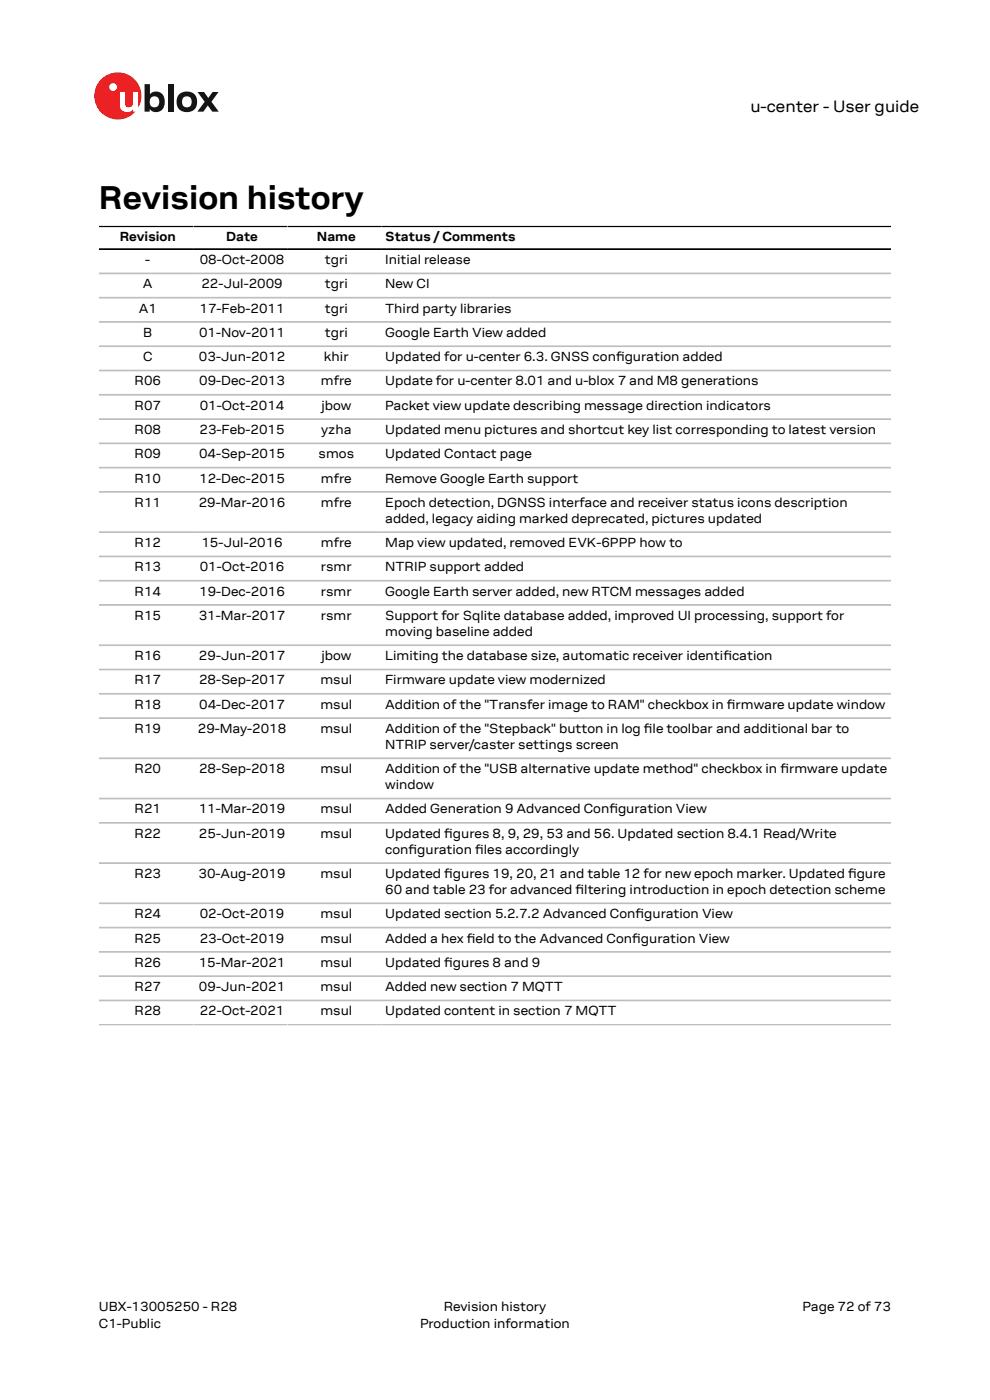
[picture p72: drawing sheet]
<svg xmlns="http://www.w3.org/2000/svg" width="210mm" height="297mm" viewBox="0 0 210 297" stroke-linecap="round" stroke-linejoin="round" font-family="sans-serif">
<defs><g id="words">
<text font-size="7.1" x="21" y="44.2">Revision history</text>
<text font-size="3.5" x="159.2" y="23.7">u-center - User guide</text>
<g font-size="2.8">
<text x="25.4" y="51.2">Revision</text>
<text x="48" y="51.2">Date</text>
<text x="67.2" y="51.2">Name</text>
<text x="81.7" y="51.2">Status / Comments</text>
<text x="30.8" y="56">-</text>
<text x="42.4" y="56">08-Oct-2008</text>
<text x="68.9" y="56">tgri</text>
<text x="81.7" y="56">Initial release</text>
<text x="30.3" y="61.2">A</text>
<text x="42.7" y="61.2">22-Jul-2009</text>
<text x="68.9" y="61.2">tgri</text>
<text x="81.7" y="61.2">New CI</text>
<text x="29.4" y="66.3">A1</text>
<text x="30.4" y="71.5">B</text>
<text x="42.2" y="71.5">01-Nov-2011</text>
<text x="42.3" y="66.3">17-Feb-2011</text>
<text x="68.9" y="66.3">tgri</text>
<text x="68.9" y="71.5">tgri</text>
<text x="81.7" y="66.3">Third party libraries</text>
<text x="81.7" y="71.5">Google Earth View added</text>
<text x="30.3" y="76.6">C</text>
<text x="42.2" y="76.6">03-Jun-2012</text>
<text x="68.7" y="76.6">khir</text>
<text x="81.7" y="76.6">Updated for u-center 6.3. GNSS conf</text>
<text x="130.7" y="76.6">iguration added</text>
<text x="28.5" y="81.8">R06</text>
<text x="42.3" y="81.8">09-Dec-2013</text>
<text x="68.1" y="81.8">mfre</text>
<text x="81.7" y="81.8">Update for u-center 8.01 and u-blox 7 and M8 generations</text>
<text x="28.5" y="86.9">R07</text>
<text x="42.4" y="86.9">01-Oct-2014</text>
<text x="68.2" y="86.9">jbow</text>
<text x="81.7" y="86.9">Packet view update describing message direction indicators</text>
<text x="28.5" y="92.1">R08</text>
<text x="42.3" y="92.1">23-Feb-2015</text>
<text x="68.1" y="92.1">yzha</text>
<text x="81.7" y="92.1">Updated menu pictures and shortcut key list corresponding to latest version</text>
<text x="28.5" y="97.2">R09</text>
<text x="42.2" y="97.2">04-Sep-2015</text>
<text x="67.6" y="97.2">smos</text>
<text x="81.7" y="97.2">Updated Contact page</text>
<text x="28.5" y="102.4">R10</text>
<text x="28.5" y="107.5">R11</text>
<text x="42.1" y="107.5">29-Mar-2016</text>
<text x="42.3" y="102.4">12-Dec-2015</text>
<text x="68.1" y="102.4">mfre</text>
<text x="68.1" y="107.5">mfre</text>
<text x="81.7" y="102.4">Remove Google Earth support</text>
<text x="81.7" y="107.5">Epoch detection, DGNSS interface and receiver status icons description</text>
<text x="81.7" y="110.9">added, legacy aiding marked deprecated, pictures updated</text>
<text x="28.5" y="116.1">R12</text>
<text x="42.7" y="116.1">15-Jul-2016</text>
<text x="68.1" y="116.1">mfre</text>
<text x="81.7" y="116.1">Map view updated, removed EVK-6PPP how to</text>
<text x="28.5" y="121.2">R13</text>
<text x="42.4" y="121.2">01-Oct-2016</text>
<text x="68.1" y="121.2">rsmr</text>
<text x="81.7" y="121.2">NTRIP support added</text>
<text x="28.5" y="126.4">R14</text>
<text x="28.5" y="131.5">R15</text>
<text x="42.1" y="131.5">31-Mar-2017</text>
<text x="42.3" y="126.4">19-Dec-2016</text>
<text x="68.1" y="126.4">rsmr</text>
<text x="68.1" y="131.5">rsmr</text>
<text x="81.7" y="126.4">Google Earth server added, new RTCM messages added</text>
<text x="81.7" y="131.5">Support for Sqlite database added, improved UI processing, support for</text>
<text x="81.7" y="134.9">moving baseline added</text>
<text x="28.5" y="140">R16</text>
<text x="42.2" y="140">29-Jun-2017</text>
<text x="68.2" y="140">jbow</text>
<text x="81.7" y="140">Limiting the database size, automatic receiver identif</text>
<text x="153.4" y="140">ication</text>
<text x="28.5" y="145.2">R17</text>
<text x="42.2" y="145.2">28-Sep-2017</text>
<text x="68" y="145.2">msul</text>
<text x="81.7" y="145.2">Firmware update view modernized</text>
<text x="28.5" y="150.4">R18</text>
<text x="28.5" y="155.5">R19</text>
<text x="42" y="155.5">29-May-2018</text>
<text x="42.3" y="150.4">04-Dec-2017</text>
<text x="68" y="150.4">msul</text>
<text x="68" y="155.5">msul</text>
<text x="81.7" y="150.4">Addition of the &quot;Transfer image to RAM&quot; checkbox in f</text>
<text x="81.7" y="155.5">Addition of the &quot;Stepback&quot; button in log f</text>
<text x="136.6" y="155.5">ile toolbar and additional bar to</text>
<text x="154.2" y="150.4">irmware update window</text>
<text x="81.7" y="158.9">NTRIP server/caster settings screen</text>
<text x="28.5" y="164">R20</text>
<text x="42.2" y="164">28-Sep-2018</text>
<text x="68" y="164">msul</text>
<text x="81.7" y="164">Addition of the &quot;USB alternative update method&quot; checkbox in f</text>
<text x="81.7" y="167.4">window</text>
<text x="165.5" y="164">irmware update</text>
<text x="28.5" y="172.6">R21</text>
<text x="42.1" y="172.6">11-Mar-2019</text>
<text x="68" y="172.6">msul</text>
<text x="81.7" y="172.6">Added Generation 9 Advanced Conf</text>
<text x="129.3" y="172.6">iguration View</text>
<text x="28.5" y="177.7">R22</text>
<text x="42.2" y="177.7">25-Jun-2019</text>
<text x="68" y="177.7">msul</text>
<text x="81.7" y="177.7">Updated f</text>
<text x="94.2" y="177.7">igures 8, 9, 29, 53 and 56. Updated section 8.4.1 Read/Write</text>
<text x="81.7" y="181.1">conf</text>
<text x="86.7" y="181.1">iguration f</text>
<text x="100.8" y="181.1">iles accordingly</text>
<text x="28.5" y="186.3">R23</text>
<text x="42.1" y="186.3">30-Aug-2019</text>
<text x="68" y="186.3">msul</text>
<text x="81.7" y="186.3">Updated f</text>
<text x="81.7" y="189.7">60 and table 23 for advanced f</text>
<text x="94.2" y="186.3">igures 19, 20, 21 and table 12 for new epoch marker. Updated f</text>
<text x="122.1" y="189.7">iltering introduction in epoch detection scheme</text>
<text x="179.9" y="186.3">igure</text>
<text x="28.5" y="194.8">R24</text>
<text x="42.4" y="194.8">02-Oct-2019</text>
<text x="68" y="194.8">msul</text>
<text x="81.7" y="194.8">Updated section 5.2.7.2 Advanced Conf</text>
<text x="134.8" y="194.8">iguration View</text>
<text x="28.5" y="200">R25</text>
<text x="42.4" y="200">23-Oct-2019</text>
<text x="68" y="200">msul</text>
<text x="81.7" y="200">Added a hex f</text>
<text x="99.1" y="200">ield to the Advanced Conf</text>
<text x="134.1" y="200">iguration View</text>
<text x="28.5" y="205.1">R26</text>
<text x="42.1" y="205.1">15-Mar-2021</text>
<text x="68" y="205.1">msul</text>
<text x="81.7" y="205.1">Updated f</text>
<text x="94.2" y="205.1">igures 8 and 9</text>
<text x="28.5" y="210.3">R27</text>
<text x="28.5" y="215.4">R28</text>
<text x="42.2" y="210.3">09-Jun-2021</text>
<text x="42.4" y="215.4">22-Oct-2021</text>
<text x="68" y="210.3">msul</text>
<text x="68" y="215.4">msul</text>
<text x="81.7" y="210.3">Added new section 7 MQTT</text>
<text x="81.7" y="215.4">Updated content in section 7 MQTT</text>
<text x="21" y="278">UBX-13005250 - R28</text>
<text x="21" y="281.8">C1-Public</text>
<text x="89.1" y="281.8">Production information</text>
<text x="94.1" y="278">Revision history</text>
<text x="170.2" y="278">Page 72 of 73</text>
</g>
</g></defs>
<circle cx="25" cy="20.4" r="5" fill="#ec2022"/>
<circle cx="24" cy="18.5" r=".83" fill="#fff"/>
<g fill="#141415">
<path d="M35.7 17.9h1.1v5.8h-1.1z"/>
<path d="M41.9 19.5h1.4l.9 1.3 .9-1.3h1.3l-1.6 2.1 1.6 2.1h-1.4l-.9-1.3-1 1.3h-1.2l1.5-2.1z"/>
<path d="M32 20.7a1.17 1.17 0 0 0-.1 1.5 1.17 1.17 0 0 0 1.4 .4 1.16 1.16 0 0 0 .4-1.6 1.16 1.16 0 0 0-1.7-.3zM30.7 17.9h1.1v2.1a1.82 1.82 0 0 1 2.2-.4 1.82 1.82 0 0 1 .9 2 1.83 1.83 0 0 1-1 2 1.83 1.83 0 0 1-2.1-.5v.6h-1.1z"/>
<path d="M38.9 20.7a1.18 1.18 0 0 0-.2 1.5 1.18 1.18 0 0 0 1.5 .4 1.18 1.18 0 0 0 .4-1.5 1.18 1.18 0 0 0-1.5-.5zM37.4 21.6a2.25 2.25 0 0 1 4.5 0 2.25 2.25 0 0 1-4.5 0z"/>
</g>
<path d="M25.4 19.5h1.1v2.5a.84 .84 0 0 0 1 .8 .84 .84 0 0 0 .7-1v-2.3h1.1v4.2h-1.1v-.5a1.59 1.59 0 0 1-1.8 .5 1.59 1.59 0 0 1-1-1.5z" fill="#fff"/>
<path d="M21 48.1h168M21 52.9h168" fill="none" stroke="#000" stroke-width=".35"/>
<g fill="none" stroke="#bebebe" stroke-width=".35">
<path d="M21 58h168M21 63.2h168M21 68.3h168M21 73.5h168M21 78.6h168M21 83.8h168M21 88.9h168M21 94.1h168M21 99.2h168M21 104.4h168M21 112.9h168M21 118h168"/>
<path d="M21 123.2h168M21 128.3h168M21 136.9h168M21 142h168M21 147.2h168M21 152.3h168M21 160.9h168M21 169.4h168M21 174.6h168M21 183.1h168M21 191.6h168M21 196.8h168"/>
<path d="M21 201.9h168M21 207.1h168M21 212.2h168M21 217.4h168"/>
</g>
<use href="#words"/>
</svg>
